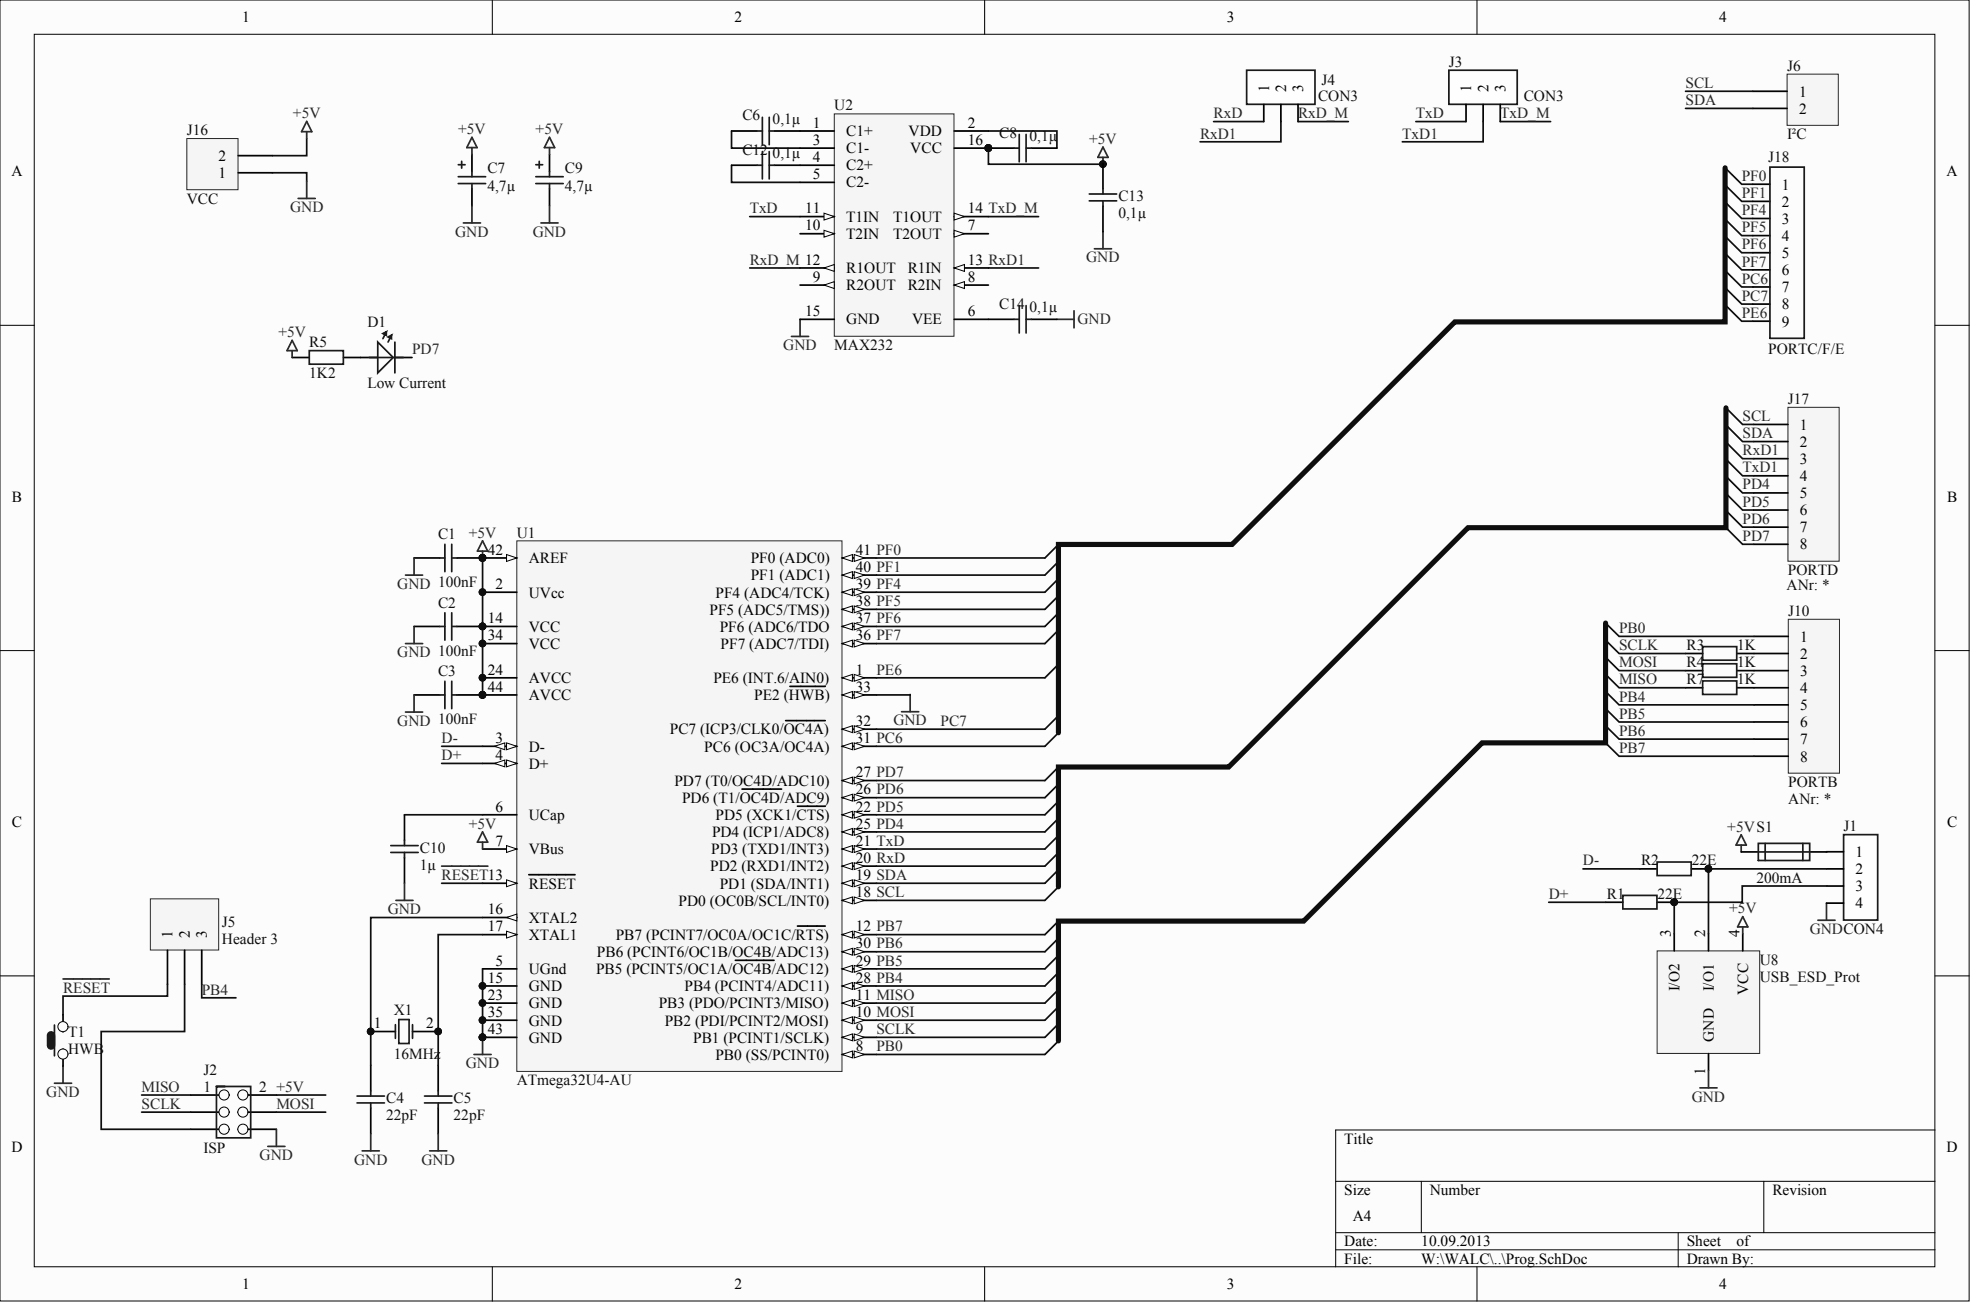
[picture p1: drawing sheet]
<svg xmlns="http://www.w3.org/2000/svg" width="487mm" height="322mm" viewBox="0 0 487 322" stroke-linecap="round" stroke-linejoin="round" font-family="sans-serif">
<defs><g id="words">
<g font-size="3.8">
<text x="59.8" y="5.5">1</text>
<text x="181.4" y="5.5">2</text>
<text x="302.9" y="5.5">3</text>
<text x="424.4" y="5.5">4</text>
<text x="313.3" y="22.8" transform="rotate(-90 313.3 22.8)">1</text>
<text x="317.5" y="22.8" transform="rotate(-90 317.5 22.8)">2</text>
<text x="321.8" y="22.8" transform="rotate(-90 321.8 22.8)">3</text>
<text x="363.2" y="22.8" transform="rotate(-90 363.2 22.8)">1</text>
<text x="367.5" y="22.8" transform="rotate(-90 367.5 22.8)">2</text>
<text x="371.7" y="22.8" transform="rotate(-90 371.7 22.8)">3</text>
<text x="444.1" y="23.8">1</text>
<text x="444.1" y="28.1">2</text>
<text x="200.6" y="31.5">1</text>
<text x="200.6" y="35.7">3</text>
<text x="208.9" y="33.6">C1+</text>
<text x="224.3" y="33.6">VDD</text>
<text x="238.9" y="31.5">2</text>
<text x="238.9" y="35.7">16</text>
<text x="53.9" y="39.7">2</text>
<text x="200.6" y="39.9">4</text>
<text x="208.9" y="37.8">C1-</text>
<text x="224.7" y="37.8">VCC</text>
<text x="2.8" y="43.5">A</text>
<text x="53.9" y="43.9">1</text>
<text x="200.6" y="44.2">5</text>
<text x="208.9" y="42.1">C2+</text>
<text x="208.9" y="46.3">C2-</text>
<text x="439.9" y="46.8">1</text>
<text x="480.5" y="43.5">A</text>
<text x="198.7" y="52.6">11</text>
<text x="238.9" y="52.6">14 TxD_M</text>
<text x="439.9" y="51">2</text>
<text x="198.7" y="56.8">10</text>
<text x="208.9" y="59">T2IN</text>
<text x="208.9" y="54.7">T1IN</text>
<text x="220.5" y="59">T2OUT</text>
<text x="220.5" y="54.7">T1OUT</text>
<text x="238.9" y="56.8">7</text>
<text x="439.9" y="55.2">3</text>
<text x="439.9" y="59.5">4</text>
<text x="238.9" y="65.3">13 RxD1</text>
<text x="439.9" y="63.7">5</text>
<text x="200.6" y="69.5">9</text>
<text x="208.9" y="71.6">R2OUT</text>
<text x="208.9" y="67.4">R1OUT</text>
<text x="224.1" y="71.6">R2IN</text>
<text x="224.1" y="67.4">R1IN</text>
<text x="238.9" y="69.5">8</text>
<text x="439.9" y="67.9">6</text>
<text x="198.7" y="78">15</text>
<text x="238.9" y="78">6</text>
<text x="439.9" y="72.1">7</text>
<text x="439.9" y="76.4">8</text>
<text x="208.9" y="80.1">GND</text>
<text x="225.2" y="80.1">VEE</text>
<text x="439.9" y="80.6">9</text>
<text x="444.4" y="106">1</text>
<text x="444.4" y="110.2">2</text>
<text x="444.4" y="114.5">3</text>
<text x="444.4" y="118.7">4</text>
<text x="3" y="123.8">B</text>
<text x="444.4" y="122.9">5</text>
<text x="480.7" y="123.8">B</text>
<text x="444.4" y="127.2">6</text>
<text x="444.4" y="131.4">7</text>
<text x="120.4" y="136.9">42</text>
<text x="211.3" y="136.9">41 PF0</text>
<text x="444.4" y="135.6">8</text>
<text x="130.5" y="139">AREF</text>
<text x="185.3" y="143.3">PF1 (ADC1)</text>
<text x="185.3" y="139">PF0 (ADC0)</text>
<text x="211.3" y="141.1">40 PF1</text>
<text x="122.3" y="145.4">2</text>
<text x="130.5" y="147.5">UVcc</text>
<text x="176.6" y="147.5">PF4 (ADC4/TCK)</text>
<text x="211.3" y="149.6">38 PF5</text>
<text x="211.3" y="145.4">39 PF4</text>
<text x="120.4" y="153.8">14</text>
<text x="130.5" y="155.9">VCC</text>
<text x="175.1" y="151.7">PF5 (ADC5/TMS))</text>
<text x="177.7" y="155.9">PF6 (ADC6/TDO</text>
<text x="211.3" y="153.8">37 PF6</text>
<text x="120.4" y="158">34</text>
<text x="130.5" y="160.2">VCC</text>
<text x="177.9" y="160.2">PF7 (ADC7/TDI)</text>
<text x="211.3" y="158">36 PF7</text>
<text x="444.4" y="158.4">1</text>
<text x="120.4" y="166.5">24</text>
<text x="211.3" y="166.5">1</text>
<text x="444.4" y="162.6">2</text>
<text x="444.4" y="166.8">3</text>
<text x="120.4" y="170.7">44</text>
<text x="130.5" y="172.8">AVCC</text>
<text x="130.5" y="168.6">AVCC</text>
<text x="176.1" y="168.6">PE6 (INT.6/AIN0)</text>
<text x="186.2" y="172.8">PE2 (HWB)</text>
<text x="211.3" y="170.7">33</text>
<text x="444.4" y="171.1">4</text>
<text x="211.3" y="179.2">32</text>
<text x="444.4" y="175.3">5</text>
<text x="444.4" y="179.5">6</text>
<text x="122.3" y="183.4">3</text>
<text x="130.5" y="185.5">D-</text>
<text x="165.4" y="181.3">PC7 (ICP3/CLK0/OC4A)</text>
<text x="173.9" y="185.5">PC6 (OC3A/OC4A)</text>
<text x="211.3" y="183.4">31 PC6</text>
<text x="444.4" y="183.7">7</text>
<text x="122.3" y="187.6">4</text>
<text x="130.5" y="189.7">D+</text>
<text x="211.3" y="191.8">27 PD7</text>
<text x="444.4" y="188">8</text>
<text x="166.5" y="194">PD7 (T0/OC4D/ADC10)</text>
<text x="211.3" y="196.1">26 PD6</text>
<text x="122.3" y="200.3">6</text>
<text x="130.5" y="202.4">UCap</text>
<text x="168.4" y="198.2">PD6 (T1/OC4D/ADC9)</text>
<text x="176.6" y="202.4">PD5 (XCK1/CTS)</text>
<text x="211.3" y="200.3">22 PD5</text>
<text x="3" y="204.1">C</text>
<text x="122.3" y="208.7">7</text>
<text x="175.8" y="206.6">PD4 (ICP1/ADC8)</text>
<text x="211.3" y="204.5">25 PD4</text>
<text x="211.3" y="208.7">21 TxD</text>
<text x="480.7" y="204.1">C</text>
<text x="130.5" y="210.9">VBus</text>
<text x="175.4" y="215.1">PD2 (RXD1/INT2)</text>
<text x="175.6" y="210.9">PD3 (TXD1/INT3)</text>
<text x="211.3" y="213">20 RxD</text>
<text x="458.1" y="211.5">1</text>
<text x="458.1" y="215.7">2</text>
<text x="130.5" y="219.3">RESET</text>
<text x="177.7" y="219.3">PD1 (SDA/INT1)</text>
<text x="211.3" y="217.2">19 SDA</text>
<text x="211.3" y="221.4">18 SCL</text>
<text x="458.1" y="219.9">3</text>
<text x="120.4" y="225.6">16</text>
<text x="130.5" y="227.8">XTAL2</text>
<text x="167.5" y="223.5">PD0 (OC0B/SCL/INT0)</text>
<text x="458.1" y="224.2">4</text>
<text x="42.6" y="231.6" transform="rotate(-90 42.6 231.6)">1</text>
<text x="46.8" y="231.6" transform="rotate(-90 46.8 231.6)">2</text>
<text x="51.1" y="231.6" transform="rotate(-90 51.1 231.6)">3</text>
<text x="120.4" y="229.9">17</text>
<text x="130.5" y="232">XTAL1</text>
<text x="152" y="232">PB7 (PCINT7/OC0A/OC1C/RTS)</text>
<text x="211.3" y="229.9">12 PB7</text>
<text x="412.5" y="231.3" transform="rotate(-90 412.5 231.3)">3</text>
<text x="421" y="231.3" transform="rotate(-90 421 231.3)">2</text>
<text x="429.4" y="231.3" transform="rotate(-90 429.4 231.3)">4</text>
<text x="122.3" y="238.3">5</text>
<text x="147.4" y="236.2">PB6 (PCINT6/OC1B/OC4B/ADC13)</text>
<text x="211.3" y="234.1">30 PB6</text>
<text x="211.3" y="238.3">29 PB5</text>
<text x="120.4" y="242.5">15</text>
<text x="130.5" y="240.4">UGnd</text>
<text x="130.5" y="244.7">GND</text>
<text x="147.2" y="240.4">PB5 (PCINT5/OC1A/OC4B/ADC12)</text>
<text x="169" y="244.7">PB4 (PCINT4/ADC11)</text>
<text x="211.3" y="242.5">28 PB4</text>
<text x="414.6" y="244.7" transform="rotate(-90 414.6 244.7)">I/O2</text>
<text x="423.1" y="244.7" transform="rotate(-90 423.1 244.7)">I/O1</text>
<text x="431.5" y="245.5" transform="rotate(-90 431.5 245.5)">VCC</text>
<text x="120.4" y="251">35</text>
<text x="120.4" y="246.8">23</text>
<text x="130.5" y="248.9">GND</text>
<text x="162.6" y="248.9">PB3 (PDO/PCINT3/MISO)</text>
<text x="211.3" y="246.8">11 MISO</text>
<text x="211.3" y="251">10 MOSI</text>
<text x="92.3" y="253.8">1</text>
<text x="105.2" y="253.8">2</text>
<text x="120.4" y="255.2">43</text>
<text x="130.5" y="257.3">GND</text>
<text x="130.5" y="253.1">GND</text>
<text x="164.1" y="253.1">PB2 (PDI/PCINT2/MOSI)</text>
<text x="171.1" y="257.3">PB1 (PCINT1/SCLK)</text>
<text x="211.3" y="255.2">9</text>
<text x="423.1" y="257.1" transform="rotate(-90 423.1 257.1)">GND</text>
<text x="176.6" y="261.6">PB0 (SS/PCINT0)</text>
<text x="211.3" y="259.4">8</text>
<text x="421" y="265.3" transform="rotate(-90 421 265.3)">1</text>
<text x="2.8" y="284.4">D</text>
<text x="331.9" y="282.3">Title</text>
<text x="480.5" y="284.4">D</text>
<text x="331.9" y="294.9">Size</text>
<text x="353" y="294.9">Number</text>
<text x="437.5" y="294.9">Revision</text>
<text x="334" y="301.3">A4</text>
<text x="331.9" y="307.6">Date:</text>
<text x="331.9" y="311.8">File:</text>
<text x="350.9" y="307.6">10.09.2013</text>
<text x="350.9" y="311.8">W:\WALC\..\Prog.SchDoc</text>
<text x="416.4" y="307.6">Sheet</text>
<text x="416.4" y="311.8">Drawn By:</text>
<text x="428.7" y="307.6">of</text>
<text x="59.8" y="318.2">1</text>
<text x="181.4" y="318.2">2</text>
<text x="302.9" y="318.2">3</text>
<text x="424.4" y="318.2">4</text>
</g>
<g font-size="3.8" fill="#0e0e0e">
<text x="357.7" y="16.5">J3</text>
<text x="441.2" y="17.5">J6</text>
<text x="326.2" y="20.9">J4</text>
<text x="183.3" y="29.7">C6</text>
<text x="206" y="27.3">U2</text>
<text x="325.4" y="25">CON3</text>
<text x="376.2" y="25">CON3</text>
<text x="46.1" y="33.3">J16</text>
<text x="190.7" y="30.6">0,1µ</text>
<text x="246.7" y="33.9">C8</text>
<text x="254.2" y="34.8">0,1µ</text>
<text x="441.2" y="34.4">I²C</text>
<text x="183.3" y="38.2">C12</text>
<text x="190.7" y="39">0,1µ</text>
<text x="436.5" y="40">J18</text>
<text x="120.3" y="42.8">C7</text>
<text x="120.3" y="47">4,7µ</text>
<text x="139.5" y="42.8">C9</text>
<text x="139.5" y="47">4,7µ</text>
<text x="46.1" y="50.2">VCC</text>
<text x="276.1" y="49.6">C13</text>
<text x="276.1" y="53.8">0,1µ</text>
<text x="246.7" y="76.2">C14</text>
<text x="254.2" y="77">0,1µ</text>
<text x="90.7" y="80.7">D1</text>
<text x="76.3" y="85.7">R5</text>
<text x="206" y="86.4">MAX232</text>
<text x="436.5" y="87.3">PORTC/F/E</text>
<text x="76.3" y="93.3">1K2</text>
<text x="90.7" y="95.9">Low Current</text>
<text x="441.4" y="99.7">J17</text>
<text x="108.1" y="133.1">C1</text>
<text x="127.6" y="132.7">U1</text>
<text x="441.4" y="141.9">PORTD</text>
<text x="441.1" y="145.7">ANr: *</text>
<text x="108.1" y="150">C2</text>
<text x="441.5" y="152">J10</text>
<text x="416.4" y="160.5">R3</text>
<text x="428.8" y="160.5">1K</text>
<text x="108.1" y="166.9">C3</text>
<text x="416.4" y="164.7">R4</text>
<text x="428.8" y="164.7">1K</text>
<text x="416.4" y="168.9">R7</text>
<text x="428.8" y="168.9">1K</text>
<text x="441.5" y="194.3">PORTB</text>
<text x="441.5" y="198.5">ANr: *</text>
<text x="455.1" y="205.2">J1</text>
<text x="103.7" y="210.4">C10</text>
<text x="103.7" y="214.7">1µ</text>
<text x="405.1" y="213.6">R2</text>
<text x="417.6" y="213.6">22E</text>
<text x="396.7" y="221.9">R1</text>
<text x="409.2" y="221.9">22E</text>
<text x="433.7" y="217.9">200mA</text>
<text x="54.8" y="228.8">J5</text>
<text x="54.8" y="233">Header 3</text>
<text x="434.5" y="238.1">U8</text>
<text x="434.5" y="242.3">USB_ESD_Prot</text>
<text x="97.2" y="250.4">X1</text>
<text x="16.8" y="255.9">T1</text>
<text x="16.8" y="260.2">HWB</text>
<text x="97.2" y="261.4">16MHz</text>
<text x="50.3" y="269.5">1</text>
<text x="50.3" y="265.2">J2</text>
<text x="64" y="269.5">2 +5V</text>
<text x="127.6" y="267.9">ATmega32U4-AU</text>
<text x="95.3" y="272.3">C4</text>
<text x="112" y="272.3">C5</text>
<text x="95.3" y="276.5">22pF</text>
<text x="112" y="276.5">22pF</text>
<text x="50.3" y="284.7">ISP</text>
</g>
<g font-size="3.8" fill="#262626">
<text x="416.1" y="21.7">SCL</text>
<text x="72.3" y="29.1">+5V</text>
<text x="299.6" y="29.2">RxD</text>
<text x="320.4" y="29.2">RxD_M</text>
<text x="349.5" y="29.2">TxD</text>
<text x="370.4" y="29.2">TxD_M</text>
<text x="416.1" y="26">SDA</text>
<text x="113.1" y="33.1">+5V</text>
<text x="132.2" y="33.1">+5V</text>
<text x="268.9" y="35.5">+5V</text>
<text x="296.3" y="34.2">RxD1</text>
<text x="346.2" y="34.2">TxD1</text>
<text x="430" y="44.7">PF0</text>
<text x="71.6" y="52.4">GND</text>
<text x="185.1" y="52.6">TxD</text>
<text x="430" y="48.9">PF1</text>
<text x="430" y="53.1">PF4</text>
<text x="112.4" y="58.4">GND</text>
<text x="131.5" y="58.4">GND</text>
<text x="430" y="57.3">PF5</text>
<text x="185.1" y="65.3">RxD_M 12</text>
<text x="268.2" y="64.8">GND</text>
<text x="430" y="61.6">PF6</text>
<text x="430" y="65.8">PF7</text>
<text x="430" y="70">PC6</text>
<text x="430" y="74.2">PC7</text>
<text x="68.7" y="83.2">+5V</text>
<text x="266" y="80.1">GND</text>
<text x="430" y="78.5">PE6</text>
<text x="101.7" y="87.4">PD7</text>
<text x="193.4" y="86.4">GND</text>
<text x="430.2" y="103.9">SCL</text>
<text x="430.2" y="108.1">SDA</text>
<text x="430.2" y="112.4">RxD1</text>
<text x="430.2" y="116.6">TxD1</text>
<text x="430.2" y="120.8">PD4</text>
<text x="430.2" y="125">PD5</text>
<text x="430.2" y="129.3">PD6</text>
<text x="115.7" y="132.7">+5V</text>
<text x="430.2" y="133.5">PD7</text>
<text x="98.1" y="145.4">GND 100nF</text>
<text x="399.7" y="160.5">SCLK</text>
<text x="399.7" y="156.3">PB0</text>
<text x="98.1" y="162.3">GND 100nF</text>
<text x="216.4" y="166.5">PE6</text>
<text x="399.7" y="164.7">MOSI</text>
<text x="399.7" y="168.9">MISO</text>
<text x="399.7" y="173.2">PB4</text>
<text x="98.1" y="179.2">GND 100nF</text>
<text x="220.5" y="179">GND</text>
<text x="232.2" y="179.2">PC7</text>
<text x="399.7" y="177.4">PB5</text>
<text x="109" y="183.4">D-</text>
<text x="399.7" y="181.6">PB6</text>
<text x="399.7" y="185.8">PB7</text>
<text x="109" y="187.6">D+</text>
<text x="115.7" y="204.5">+5V</text>
<text x="426.4" y="205.2">+5VS1</text>
<text x="390.8" y="213.6">D-</text>
<text x="109" y="217.2">RESET13</text>
<text x="382.3" y="221.9">D+</text>
<text x="95.7" y="225.6">GND</text>
<text x="426.9" y="225.4">+5V</text>
<text x="446.8" y="230.5">GNDCON4</text>
<text x="15.6" y="245">RESET</text>
<text x="49.8" y="245.5">PB4</text>
<text x="216.4" y="255.2">SCLK</text>
<text x="115" y="263.7">GND</text>
<text x="216.4" y="259.4">PB0</text>
<text x="35" y="269.5">MISO</text>
<text x="11.4" y="270.7">GND</text>
<text x="35" y="273.7">SCLK</text>
<text x="68.2" y="273.7">MOSI</text>
<text x="417.6" y="271.9">GND</text>
<text x="64.1" y="286.4">GND</text>
<text x="87.4" y="287.5">GND</text>
<text x="104" y="287.5">GND</text>
</g>
</g></defs>
<g fill="#fcfcfc" stroke="#000" stroke-width=".25">
<path d="M0 0h486.1v321.1h-486.1z"/>
<path d="M8.5 8.5h469.2v304.1h-469.2z"/>
</g>
<g fill="none" stroke="#000" stroke-width=".25">
<path d="M121.5 0v8.5M243.1 0v8.5M364.6 0v8.5M0 80.3h8.5M477.7 80.3h8.5M0 160.6h8.5M477.7 160.6h8.5M0 240.9h8.5M477.7 240.9h8.5M477.7 278.9h-148v33.8M329.7 291.6h148M350.9 291.6v12.6"/>
<path d="M435.4 291.6v12.6M121.5 312.7v8.4M243.1 312.7v8.4M329.7 304.2h148M329.7 308.5h148M364.6 312.7v8.4M414.3 304.2v8.5"/>
</g>
<path d="M429.9 206l1.2 2.6h-2.5zM429.9 208.6v1.7M448.8 227.1h4.2M450.9 222.9v4.2M91.5 279.8v4.2M108.2 279.8v4.2M89.4 284h4.2M106.1 284h4.2" fill="none" stroke="#262626" stroke-width=".42"/>
<g fill="none" stroke="#000" stroke-width=".42">
<path d="M102.2 137.7h6.4M112.8 137.7h6.3M102.2 154.6h6.4M112.8 154.6h6.3M102.2 171.5h6.4M112.8 171.5h6.3M404.9 214.4h4.2M417.6 214.4h4.2M429.9 210.3h4.2M446.8 210.3h4.2M396.4 222.7h4.2M409.1 222.7h4.2"/>
<path d="M91.3 254.6h6.3M101.8 254.6h6.4M47.1 270.3h9.5M91.5 262.9v6.4M91.5 273.5v6.3M108.2 262.9v6.4M108.2 273.5v6.3"/>
</g>
<g fill="none" stroke="#1c1c1c" stroke-width=".42">
<path d="M108.6 137.7h1.2M109.8 134.3v6.8M111.5 134.3v6.8M111.5 137.7h1.3M108.6 154.6h1.2M109.8 151.2v6.8M111.5 151.2v6.8M111.5 154.6h1.3M108.6 171.5h1.2M109.8 168.1v6.8M111.5 168.1v6.8M111.5 171.5h1.3"/>
<path d="M409.1 212.8h8.4v3.3h-8.4zM434.1 208.2h12.7v4.2h-12.7zM434.1 210.3h12.7M435.8 208.2v4.2M445.1 208.2v4.2M400.6 221h8.5v3.3h-8.5zM97.6 252.9v3.4M98.5 251.6h2.5v5.9h-2.5zM101.8 252.9v3.4M88.1 270.5h6.8M88.1 272.2h6.8M91.5 269.3v1.2"/>
<path d="M91.5 272.2v1.3M104.8 270.5h6.8M104.8 272.2h6.8M108.2 269.3v1.2M108.2 272.2v1.3"/>
</g>
<g fill="#0e0e0e" stroke="#0e0e0e" stroke-width=".25">
<circle cx="413.3" cy="222.7" r=".82"/>
<circle cx="421.8" cy="214.4" r=".82"/>
<circle cx="119.1" cy="137.7" r=".82"/>
<circle cx="119.1" cy="154.6" r=".82"/>
<circle cx="119.1" cy="171.5" r=".82"/>
<circle cx="108.2" cy="254.6" r=".82"/>
</g>
<circle cx="55.3" cy="270.2" r="1.25" fill="#fcfcfc" stroke="#000" stroke-width=".25"/>
<path d="M58.7 270.3h9.5" fill="none" stroke="#000" stroke-width=".42"/>
<circle cx="60" cy="270.2" r="1.25" fill="#fcfcfc" stroke="#000" stroke-width=".25"/>
<path d="M47.1 274.5h9.5" fill="none" stroke="#000" stroke-width=".42"/>
<circle cx="55.3" cy="274.5" r="1.25" fill="#fcfcfc" stroke="#000" stroke-width=".25"/>
<path d="M58.7 274.5h9.5" fill="none" stroke="#000" stroke-width=".42"/>
<circle cx="60" cy="274.5" r="1.25" fill="#fcfcfc" stroke="#000" stroke-width=".25"/>
<path d="M47.1 278.7h9.5" fill="none" stroke="#000" stroke-width=".42"/>
<circle cx="55.3" cy="278.7" r="1.25" fill="#fcfcfc" stroke="#000" stroke-width=".25"/>
<path d="M58.7 278.7h9.5" fill="none" stroke="#000" stroke-width=".42"/>
<circle cx="60" cy="278.7" r="1.25" fill="#fcfcfc" stroke="#000" stroke-width=".25"/>
<path d="M53.4 268.2h8.5v12.6h-8.5v-12.6h2.1" fill="none" stroke="#1c1c1c" stroke-width=".42"/>
<path d="M75.7 34.2v4.2h-8.4M67.3 42.6h8.4v2.2M35 270.3h12.1M35 274.5h12.1M68.2 270.3h12.2M68.2 274.5h12.2" fill="none" stroke="#0e0e0e" stroke-width=".42"/>
<path d="M75.7 30l1.3 2.5h-2.6zM75.7 32.5v1.7M73.6 49h4.2M75.7 44.8v4.2M15.6 241.6h11.4M68.2 278.7v4.2M66.1 282.9h4.2" fill="none" stroke="#262626" stroke-width=".42"/>
<path d="M46.1 34.2h12.7v12.6h-12.7z" fill="#f5f5f5" stroke="#262626" stroke-width=".25"/>
<path d="M58.8 38.4h8.5M58.8 42.6h8.5" fill="none" stroke="#000" stroke-width=".42"/>
<path d="M409.1 234.7h25.3v25.3h-25.3z" fill="#f5f5f5" stroke="#262626" stroke-width=".25"/>
<path d="M416.1 161.3h4.2M416.1 165.5h4.2M416.1 169.7h4.2M428.8 161.3h4.2M428.8 165.5h4.2M428.8 169.7h4.2M413.3 230.5v4.2M421.8 230.5v4.2M430.2 230.5v4.2M421.8 260v4.3" fill="none" stroke="#000" stroke-width=".42"/>
<path d="M430.2 226.2l1.3 2.6h-2.5zM430.2 228.8v1.7M419.7 268.5h4.2M421.8 264.3v4.2" fill="none" stroke="#262626" stroke-width=".42"/>
<path d="M420.3 159.6h8.5v3.3h-8.5zM420.3 163.8h8.5v3.4h-8.5zM420.3 168.1h8.5v3.3h-8.5z" fill="none" stroke="#1c1c1c" stroke-width=".42"/>
<path d="M441.4 100.5h12.6v38h-12.6z" fill="#f5f5f5" stroke="#262626" stroke-width=".25"/>
<path d="M432.9 104.8h8.5M432.9 109h8.5M432.9 113.2h8.5M432.9 117.4h8.5M432.9 121.7h8.5M432.9 125.9h8.5M432.9 130.1h8.5M432.9 134.3h8.5" fill="none" stroke="#000" stroke-width=".42"/>
<path d="M441.5 152.8h12.6v38h-12.6z" fill="#f5f5f5" stroke="#262626" stroke-width=".25"/>
<path d="M433 157.1h8.5M433 161.3h8.5M433 165.5h8.5M433 169.7h8.5M433 174h8.5M433 178.2h8.5M433 182.4h8.5M433 186.6h8.5" fill="none" stroke="#000" stroke-width=".42"/>
<g fill="none" stroke="#0e0e0e" stroke-width=".42">
<path d="M425.9 41.4l4.1 4.1h2.7M425.9 45.6l4.1 4.1h2.7M425.9 49.9l4.1 4h2.7M425.9 54.1l4.1 4h2.7M425.9 58.3l4.1 4.1h2.7M426.1 100.7l4.1 4.1h2.7M426.1 104.9l4.1 4.1h2.7M426.1 117.6l4.1 4.1h2.7M426.1 121.8l4.1 4.1h2.7M426.1 126l4.1 4.1h2.7M396.4 158l3.3 3.3h16.4M396.4 153.8l3.3 3.3h33.3"/>
<path d="M396.4 162.2l3.3 3.3h16.4M396.4 166.4l3.3 3.3h16.4M396.4 170.7l3.3 3.3h33.3M396.4 174.9l3.3 3.3h33.3M396.4 179.1l3.3 3.3h33.3M396.4 183.3l3.3 3.3h33.3"/>
</g>
<path d="M455.1 206h8.4v21.1h-8.4z" fill="#fefefe" stroke="#1c1c1c" stroke-width=".42"/>
<path d="M450.9 210.2h4.2M450.9 214.4h4.2M450.9 218.7h4.2M450.9 222.9h4.2" fill="none" stroke="#000" stroke-width=".42"/>
<path d="M272.3 57.2v4.2M197.5 78.8v4.2M260.9 78.8h4.2M265.1 76.7v4.2M270.2 61.4h4.2M195.4 83h4.2" fill="none" stroke="#262626" stroke-width=".42"/>
<path d="M180.6 32.3v4.3h16.9M244 32.3h16.9v4.3M180.6 40.8v4.2h16.9" fill="none" stroke="#0e0e0e" stroke-width=".42"/>
<path d="M307.8 17.3h16.8v8.4h-16.8z" fill="#fefefe" stroke="#1c1c1c" stroke-width=".42"/>
<path d="M312 25.8v4.2M316.2 25.8v4.2M320.4 25.8v4.2" fill="none" stroke="#000" stroke-width=".42"/>
<path d="M357.7 17.3h16.9v8.4h-16.9z" fill="#fefefe" stroke="#1c1c1c" stroke-width=".42"/>
<path d="M361.9 25.8v4.2M366.1 25.8v4.2M370.4 25.8v4.2" fill="none" stroke="#000" stroke-width=".42"/>
<path d="M299.6 30h12.4M316.2 30v5h-19.9M320.4 30h12.5M349.5 30h12.4M366.1 30v5h-19.9M370.4 30h12.4M185.1 53.5h12.4M244 53.5h12.4M185.1 66.1h12.4M244 66.1h12.4" fill="none" stroke="#0e0e0e" stroke-width=".42"/>
<path d="M206 28.1h29.5v54.9h-29.5z" fill="#f5f5f5" stroke="#262626" stroke-width=".25"/>
<path d="M197.5 32.3h8.5M197.5 36.6h8.5M235.6 32.3h8.4M197.5 40.8h8.5M197.5 45h8.5M235.6 57.7h8.4M235.6 78.8h8.4" fill="none" stroke="#000" stroke-width=".42"/>
<path d="M235.6 56.8l2.5 .9-2.5 .8z" fill="#fcfcfc" stroke="#000" stroke-width=".25"/>
<path d="M235.6 70.4h8.4" fill="none" stroke="#000" stroke-width=".42"/>
<path d="M235.6 70.4l2.5-.9v1.7z" fill="#fcfcfc" stroke="#000" stroke-width=".25"/>
<path d="M197.5 70.4h8.5" fill="none" stroke="#000" stroke-width=".42"/>
<path d="M203.4 70.4l2.6-.9v1.7z" fill="#fcfcfc" stroke="#000" stroke-width=".25"/>
<path d="M197.5 57.7h8.5" fill="none" stroke="#000" stroke-width=".42"/>
<path d="M203.4 56.8l2.6 .9-2.6 .8z" fill="#fcfcfc" stroke="#000" stroke-width=".25"/>
<path d="M197.5 53.5h8.5" fill="none" stroke="#000" stroke-width=".42"/>
<path d="M203.4 52.6l2.6 .9-2.6 .8z" fill="#fcfcfc" stroke="#000" stroke-width=".25"/>
<path d="M197.5 66.1h8.5" fill="none" stroke="#000" stroke-width=".42"/>
<path d="M203.4 66.1l2.6-.8v1.7z" fill="#fcfcfc" stroke="#000" stroke-width=".25"/>
<path d="M235.6 66.1h8.4" fill="none" stroke="#000" stroke-width=".42"/>
<path d="M235.6 66.1l2.5-.8v1.7z" fill="#fcfcfc" stroke="#000" stroke-width=".25"/>
<path d="M235.6 53.5h8.4" fill="none" stroke="#000" stroke-width=".42"/>
<path d="M235.6 52.6l2.5 .9-2.5 .8z" fill="#fcfcfc" stroke="#000" stroke-width=".25"/>
<g fill="none" stroke="#000" stroke-width=".42">
<path d="M116.5 38.1v4.2M135.7 38.1v4.2M180.6 32.3h6.3M191.2 32.3h6.3M235.6 36.6h14.8M254.6 36.6h6.3M116.5 46.6v4.2M135.7 46.6v4.2M180.6 40.8h6.3M191.2 40.8h6.3M272.3 40.3v6.3M272.3 50.8v6.4"/>
<path d="M197.5 78.8h8.5M244 78.8h6.4M254.6 78.8h6.3M72.1 88.2h4.2M84.8 88.2h8.5M97.5 88.2h4.2"/>
</g>
<g fill="#0e0e0e" stroke="#0e0e0e" stroke-width=".25">
<circle cx="244" cy="36.5" r=".82"/>
<circle cx="272.3" cy="40.5" r=".82"/>
</g>
<path d="M116.5 33.9l1.3 2.5h-2.6zM116.5 36.4v1.7M135.7 33.9l1.2 2.5h-2.5zM135.7 36.4v1.7M272.3 36.3l1.3 2.5h-2.6zM272.3 38.8v1.7M114.4 55h4.2M116.5 50.8v4.2M133.5 55h4.3M135.7 50.8v4.2M72.1 84l1.3 2.5h-2.5zM72.1 86.5v1.7" fill="none" stroke="#262626" stroke-width=".42"/>
<g fill="none" stroke="#1c1c1c" stroke-width=".42">
<path d="M114 39.8v1.7M133.1 39.8v1.7M186.9 32.3h1.3M188.2 29v6.7M188.2 37.4v6.8M189.9 29v6.7M189.9 37.4v6.8M189.9 32.3h1.3M250.4 36.6h1.2M251.6 33.2v6.7M253.3 33.2v6.7M253.3 36.6h1.3"/>
<path d="M113.1 45.3h6.8M113.1 43.6h6.8M113.1 40.7h1.7M116.5 42.3v1.3M116.5 45.3v1.3M132.3 45.3h6.7M132.3 43.6h6.7M132.3 40.7h1.7M135.7 42.3v1.3M135.7 45.3v1.3M186.9 40.8h1.3M189.9 40.8h1.3"/>
<path d="M268.9 47.9h6.8M268.9 49.6h6.8M272.3 46.6v1.3M272.3 49.6v1.2M250.4 78.8h1.2M251.6 75.4v6.8M253.3 75.4v6.8M253.3 78.8h1.3M76.3 86.5h8.5v3.4h-8.5zM91.1 88.2h8.5M93.3 84.4l3.8 3.8-3.8 3.8zM95.4 81.9v.8l-.9-.4 .9-.4-.9 1.7"/>
<path d="M96.6 82.7v.9l-.8-.4 .8-.5-.8 1.7M97.5 84.4v7.6"/>
</g>
<path d="M244 36.6v3.9h28.3v-.2" fill="none" stroke="#0e0e0e" stroke-width=".42"/>
<path d="M37.1 221.8h16.9v12.7h-16.9z" fill="#f5f5f5" stroke="#262626" stroke-width=".25"/>
<path d="M99.9 201.1v6.3M99.9 211.7v6.3M41.3 234.5v8.5M45.6 234.5v8.5M49.8 234.5v8.5" fill="none" stroke="#000" stroke-width=".42"/>
<path d="M49.8 243v3.3h8.5" fill="none" stroke="#0e0e0e" stroke-width=".42"/>
<path d="M96.5 208.7h6.7M96.5 210.4h6.7M99.9 207.4v1.3M99.9 210.4v1.3" fill="none" stroke="#1c1c1c" stroke-width=".42"/>
<path d="M13.4 267.4h4.3M15.6 263.1v4.3" fill="none" stroke="#262626" stroke-width=".42"/>
<path d="M127.6 133.5h80.3v130.9h-80.3z" fill="#f5f5f5" stroke="#262626" stroke-width=".25"/>
<path d="M119.1 188.4h8.5" fill="none" stroke="#000" stroke-width=".42"/>
<g fill="#fcfcfc" stroke="#000" stroke-width=".25">
<path d="M125 187.6l2.6 .8-2.6 .9z"/>
<path d="M122.1 188.4l2.5-.8v1.7z"/>
</g>
<path d="M119.1 184.2h8.5" fill="none" stroke="#000" stroke-width=".42"/>
<g fill="#fcfcfc" stroke="#000" stroke-width=".25">
<path d="M125 183.3l2.6 .9-2.6 .8z"/>
<path d="M122.1 184.2l2.5-.9v1.7z"/>
</g>
<path d="M119.1 137.7h8.5M119.1 171.5h8.5M119.1 167.3h8.5" fill="none" stroke="#000" stroke-width=".42"/>
<g fill="#0e0e0e" stroke="#0e0e0e" stroke-width=".25">
<circle cx="119.1" cy="171.5" r=".82"/>
<circle cx="119.1" cy="167.3" r=".82"/>
</g>
<path d="M125 136.9l2.6 .8-2.6 .9z" fill="#fcfcfc" stroke="#000" stroke-width=".25"/>
<circle cx="119.1" cy="137.7" r=".82" fill="#0e0e0e" stroke="#0e0e0e" stroke-width=".25"/>
<path d="M119.1 226.4h8.5" fill="none" stroke="#000" stroke-width=".42"/>
<path d="M125 226.4l2.6-.8v1.7z" fill="#fcfcfc" stroke="#000" stroke-width=".25"/>
<path d="M119.1 230.7h8.5" fill="none" stroke="#000" stroke-width=".42"/>
<path d="M125 229.8l2.6 .9-2.6 .8z" fill="#fcfcfc" stroke="#000" stroke-width=".25"/>
<path d="M119.1 158.8h8.5M119.1 154.6h8.5M119.1 209.5h8.5" fill="none" stroke="#000" stroke-width=".42"/>
<g fill="#0e0e0e" stroke="#0e0e0e" stroke-width=".25">
<circle cx="119.1" cy="158.8" r=".82"/>
<circle cx="119.1" cy="154.6" r=".82"/>
</g>
<path d="M125 208.7l2.6 .8-2.6 .9z" fill="#fcfcfc" stroke="#000" stroke-width=".25"/>
<path d="M119.1 201.1h8.5M119.1 218h8.5M119.1 239.1h8.5" fill="none" stroke="#000" stroke-width=".42"/>
<path d="M125 217.2l2.6 .8-2.6 .8z" fill="#fcfcfc" stroke="#000" stroke-width=".25"/>
<path d="M207.9 158.8h8.5M130.5 215.9h11.5" fill="none" stroke="#000" stroke-width=".42"/>
<g fill="#fcfcfc" stroke="#000" stroke-width=".25">
<path d="M207.9 158.8l2.5-.8v1.7z"/>
<path d="M210.9 158l2.5 .8-2.5 .9z"/>
</g>
<path d="M207.9 154.6h8.5" fill="none" stroke="#000" stroke-width=".42"/>
<g fill="#fcfcfc" stroke="#000" stroke-width=".25">
<path d="M207.9 154.6l2.5-.8v1.7z"/>
<path d="M210.9 153.8l2.5 .8-2.5 .9z"/>
</g>
<path d="M207.9 150.4h8.5" fill="none" stroke="#000" stroke-width=".42"/>
<g fill="#fcfcfc" stroke="#000" stroke-width=".25">
<path d="M207.9 150.4l2.5-.9v1.7z"/>
<path d="M210.9 149.5l2.5 .9-2.5 .8z"/>
</g>
<path d="M207.9 146.2h8.5" fill="none" stroke="#000" stroke-width=".42"/>
<g fill="#fcfcfc" stroke="#000" stroke-width=".25">
<path d="M207.9 146.2l2.5-.9v1.7z"/>
<path d="M210.9 145.3l2.5 .9-2.5 .8z"/>
</g>
<path d="M207.9 141.9h8.5" fill="none" stroke="#000" stroke-width=".42"/>
<g fill="#fcfcfc" stroke="#000" stroke-width=".25">
<path d="M207.9 141.9l2.5-.8v1.7z"/>
<path d="M210.9 141.1l2.5 .8-2.5 .9z"/>
</g>
<path d="M207.9 137.7h8.5" fill="none" stroke="#000" stroke-width=".42"/>
<g fill="#fcfcfc" stroke="#000" stroke-width=".25">
<path d="M207.9 137.7l2.5-.8v1.7z"/>
<path d="M210.9 136.9l2.5 .8-2.5 .9z"/>
</g>
<path d="M207.9 167.3h8.5" fill="none" stroke="#000" stroke-width=".42"/>
<g fill="#fcfcfc" stroke="#000" stroke-width=".25">
<path d="M207.9 167.3l2.5-.9v1.7z"/>
<path d="M210.9 166.4l2.5 .9-2.5 .8z"/>
</g>
<path d="M207.9 192.6h8.5" fill="none" stroke="#000" stroke-width=".42"/>
<g fill="#fcfcfc" stroke="#000" stroke-width=".25">
<path d="M207.9 192.6l2.5-.8v1.7z"/>
<path d="M210.9 191.8l2.5 .8-2.5 .9z"/>
</g>
<path d="M207.9 196.9h8.5" fill="none" stroke="#000" stroke-width=".42"/>
<g fill="#fcfcfc" stroke="#000" stroke-width=".25">
<path d="M207.9 196.9l2.5-.9v1.7z"/>
<path d="M210.9 196l2.5 .9-2.5 .8z"/>
</g>
<path d="M183.2 194.8h9.7M207.9 201.1h8.5" fill="none" stroke="#000" stroke-width=".42"/>
<g fill="#fcfcfc" stroke="#000" stroke-width=".25">
<path d="M207.9 201.1l2.5-.8v1.6z"/>
<path d="M210.9 200.3l2.5 .8-2.5 .8z"/>
</g>
<path d="M196.9 199h6.8M207.9 205.3h8.5" fill="none" stroke="#000" stroke-width=".42"/>
<g fill="#fcfcfc" stroke="#000" stroke-width=".25">
<path d="M207.9 205.3l2.5-.8v1.7z"/>
<path d="M210.9 204.5l2.5 .8-2.5 .9z"/>
</g>
<path d="M207.9 209.5h8.5" fill="none" stroke="#000" stroke-width=".42"/>
<g fill="#fcfcfc" stroke="#000" stroke-width=".25">
<path d="M207.9 209.5l2.5-.8v1.7z"/>
<path d="M210.9 208.7l2.5 .8-2.5 .9z"/>
</g>
<path d="M207.9 213.8h8.5" fill="none" stroke="#000" stroke-width=".42"/>
<g fill="#fcfcfc" stroke="#000" stroke-width=".25">
<path d="M207.9 213.8l2.5-.9v1.7z"/>
<path d="M210.9 212.9l2.5 .9-2.5 .8z"/>
</g>
<path d="M207.9 218h8.5" fill="none" stroke="#000" stroke-width=".42"/>
<g fill="#fcfcfc" stroke="#000" stroke-width=".25">
<path d="M207.9 218l2.5-.8v1.6z"/>
<path d="M210.9 217.2l2.5 .8-2.5 .8z"/>
</g>
<path d="M207.9 222.2h8.5" fill="none" stroke="#000" stroke-width=".42"/>
<g fill="#fcfcfc" stroke="#000" stroke-width=".25">
<path d="M207.9 222.2l2.5-.8v1.7z"/>
<path d="M210.9 221.4l2.5 .8-2.5 .9z"/>
</g>
<path d="M207.9 180h8.5" fill="none" stroke="#000" stroke-width=".42"/>
<g fill="#fcfcfc" stroke="#000" stroke-width=".25">
<path d="M207.9 180l2.5-.9v1.7z"/>
<path d="M210.9 179.1l2.5 .9-2.5 .8z"/>
</g>
<path d="M194 177.9h9.7M207.9 184.2h8.5" fill="none" stroke="#000" stroke-width=".42"/>
<g fill="#fcfcfc" stroke="#000" stroke-width=".25">
<path d="M207.9 184.2l2.5-.9v1.7z"/>
<path d="M210.9 183.3l2.5 .9-2.5 .8z"/>
</g>
<path d="M207.9 234.9h8.5" fill="none" stroke="#000" stroke-width=".42"/>
<g fill="#fcfcfc" stroke="#000" stroke-width=".25">
<path d="M207.9 234.9l2.5-.8v1.6z"/>
<path d="M210.9 234.1l2.5 .8-2.5 .8z"/>
</g>
<path d="M207.9 239.1h8.5" fill="none" stroke="#000" stroke-width=".42"/>
<g fill="#fcfcfc" stroke="#000" stroke-width=".25">
<path d="M207.9 239.1l2.5-.8v1.7z"/>
<path d="M210.9 238.3l2.5 .8-2.5 .9z"/>
</g>
<path d="M181.5 237h9.6M207.9 243.4h8.5" fill="none" stroke="#000" stroke-width=".42"/>
<g fill="#fcfcfc" stroke="#000" stroke-width=".25">
<path d="M207.9 243.4l2.5-.9v1.7z"/>
<path d="M210.9 242.5l2.5 .9-2.5 .8z"/>
</g>
<path d="M207.9 247.6h8.5" fill="none" stroke="#000" stroke-width=".42"/>
<g fill="#fcfcfc" stroke="#000" stroke-width=".25">
<path d="M207.9 247.6l2.5-.9v1.7z"/>
<path d="M210.9 246.7l2.5 .9-2.5 .8z"/>
</g>
<path d="M207.9 251.8h8.5" fill="none" stroke="#000" stroke-width=".42"/>
<g fill="#fcfcfc" stroke="#000" stroke-width=".25">
<path d="M207.9 251.8l2.5-.8v1.6z"/>
<path d="M210.9 251l2.5 .8-2.5 .8z"/>
</g>
<path d="M207.9 256h8.5" fill="none" stroke="#000" stroke-width=".42"/>
<g fill="#fcfcfc" stroke="#000" stroke-width=".25">
<path d="M207.9 256l2.5-.8v1.7z"/>
<path d="M210.9 255.2l2.5 .8-2.5 .9z"/>
</g>
<path d="M207.9 260.3h8.5" fill="none" stroke="#000" stroke-width=".42"/>
<g fill="#fcfcfc" stroke="#000" stroke-width=".25">
<path d="M207.9 260.3l2.5-.9v1.7z"/>
<path d="M210.9 259.4l2.5 .9-2.5 .8z"/>
</g>
<path d="M119.1 146.2h8.5M207.9 171.5h8.5M119.1 256h8.5M119.1 251.8h8.5M119.1 243.4h8.5" fill="none" stroke="#000" stroke-width=".42"/>
<g fill="#0e0e0e" stroke="#0e0e0e" stroke-width=".25">
<circle cx="119.1" cy="256" r=".82"/>
<circle cx="119.1" cy="251.8" r=".82"/>
<circle cx="119.1" cy="243.3" r=".82"/>
<circle cx="119.1" cy="146.1" r=".82"/>
</g>
<g fill="#fcfcfc" stroke="#000" stroke-width=".25">
<path d="M207.9 171.5l2.5-.8v1.7z"/>
<path d="M210.9 170.7l2.5 .8-2.5 .9z"/>
</g>
<path d="M195 169.4h8.7M207.9 230.7h8.5" fill="none" stroke="#000" stroke-width=".42"/>
<g fill="#fcfcfc" stroke="#000" stroke-width=".25">
<path d="M207.9 230.7l2.5-.9v1.7z"/>
<path d="M210.9 229.8l2.5 .9-2.5 .8z"/>
</g>
<path d="M196.9 228.6h6.8M119.1 247.6h8.5" fill="none" stroke="#000" stroke-width=".42"/>
<g fill="#0e0e0e" stroke="#0e0e0e" stroke-width=".25">
<circle cx="119.1" cy="247.6" r=".82"/>
<circle cx="119.1" cy="171.5" r=".82"/>
<circle cx="119.1" cy="167.3" r=".82"/>
<circle cx="119.1" cy="137.7" r=".82"/>
<circle cx="119.1" cy="158.8" r=".82"/>
<circle cx="119.1" cy="154.6" r=".82"/>
<circle cx="119.1" cy="256" r=".82"/>
<circle cx="119.1" cy="251.8" r=".82"/>
<circle cx="119.1" cy="243.3" r=".82"/>
<circle cx="119.1" cy="146.1" r=".82"/>
<circle cx="91.5" cy="254.6" r=".82"/>
<circle cx="421.8" cy="214.4" r=".82"/>
<circle cx="413.3" cy="222.7" r=".82"/>
</g>
<g fill="none" stroke="#262626" stroke-width=".42">
<path d="M102.2 137.7v4.2M119.1 136v1.7M119.1 133.5l1.3 2.5h-2.5zM100.1 158.8h4.2M100.1 141.9h4.2M102.2 154.6v4.2M100.1 175.7h4.2M102.2 171.5v4.2M222.6 175.7h4.2M224.7 171.4v4.3M99.9 218v4.2M109 213.8h11.4"/>
<path d="M119.1 207.9v1.6M119.1 205.3l1.3 2.6h-2.5zM97.7 222.2h4.3M119.1 256v4.3M117 260.3h4.2"/>
</g>
<g fill="none" stroke="#0e0e0e" stroke-width=".42">
<path d="M119.1 137.7v33.8M224.7 171.4l-8.3 .1M109 188.4h10.1M109 184.2h10.1M99.9 201.1h19.2M109 218h10.1M390.8 214.4h14.1M450.9 214.4h-29.1v16.1M450.9 218.7h-20.8v4h-16.8v7.8M119.1 226.4h-27.6v28.2h-.2M119.1 230.7h-10.9v32.2M119.1 239.1v16.9"/>
<path d="M382.3 222.7h14.1M41.3 243v2.8h-25.7v4.6M45.6 243v11.6h-20.6v24.1h22.1M91.5 254.6v8.3"/>
</g>
<path d="M441.2 18.3h12.6v12.6h-12.6z" fill="#f5f5f5" stroke="#262626" stroke-width=".25"/>
<path d="M432.7 22.5h8.5M432.7 26.8h8.5M432.7 45.5h4.3M432.7 49.7h4.3M432.7 53.9h4.3M432.7 58.1h4.3M432.7 62.4h4.3M432.7 66.6h4.3M432.7 70.8h4.3M432.7 75.1h4.3M432.7 79.3h4.3M15.6 258.9v4.2" fill="none" stroke="#000" stroke-width=".42"/>
<g fill="none" stroke="#0e0e0e" stroke-width=".42">
<path d="M416.1 26.8h16.6M416.1 22.5h16.6M425.9 62.5l4.1 4.1h2.7M425.9 66.8l4.1 4h2.7M425.9 71l4.1 4.1h2.7M425.9 75.2l4.1 4.1h2.7M426.1 109.1l4.1 4.1h2.7M426.1 113.3l4.1 4.1h2.7M261.3 138.6l-3.3 3.3h-41.6M261.3 134.4l-3.3 3.3h-41.6M426.1 130.2l4.1 4.1h2.7M261.3 155.5l-3.3 3.3h-41.6"/>
<path d="M261.3 151.3l-3.3 3.3h-41.6M261.3 147.1l-3.3 3.3h-41.6M261.3 142.8l-3.3 3.4h-41.6M261.3 176.6l-3.3 3.4h-41.6M261.3 164l-3.3 3.3h-41.6M261.3 197.8l-3.3 3.3h-41.6M261.3 193.5l-3.3 3.4h-41.6M261.3 189.3l-3.3 3.3h-41.6M261.3 180.9l-3.3 3.3h-41.6M261.3 218.9l-3.3 3.3h-41.6M261.3 214.7l-3.3 3.3h-41.6M261.3 210.4l-3.3 3.4h-41.6"/>
<path d="M261.3 206.2l-3.3 3.3h-41.6M261.3 202l-3.3 3.3h-41.6M261.3 235.8l-3.3 3.3h-41.6M261.3 231.6l-3.3 3.3h-41.6M261.3 227.3l-3.3 3.4h-41.6M261.3 256.9l-3.3 3.4h-41.6M261.3 252.7l-3.3 3.3h-41.6M261.3 248.5l-3.3 3.3h-41.6M261.3 244.2l-3.3 3.4h-41.6M261.3 240l-3.3 3.4h-41.6"/>
</g>
<path d="M425.9 41.4v38h-66.7l-55 55h-42.9v46.5M426.1 100.7v29.5h-63.7l-59.1 59.1h-42v29.6M396.4 153.8v29.5h-30.5l-44.1 44h-60.5v29.6" fill="none" stroke="#0e0e0e" stroke-width="1.3"/>
<path d="M437 41.2h8.4v42.3h-8.4z" fill="none" stroke="#1c1c1c" stroke-width=".42"/>
<circle cx="15.5" cy="260.1" r="1.25" fill="#fcfcfc" stroke="#000" stroke-width=".25"/>
<path d="M15.6 250.4v4.3" fill="none" stroke="#000" stroke-width=".42"/>
<circle cx="15.5" cy="253.4" r="1.25" fill="#fcfcfc" stroke="#000" stroke-width=".25"/>
<path d="M13.4 253v7.6" fill="none" stroke="#1c1c1c" stroke-width=".42"/>
<path d="M12.6 255.5v2.6" fill="none" stroke="#1c1c1c" stroke-width="2.1"/>
<use href="#words"/>
</svg>
